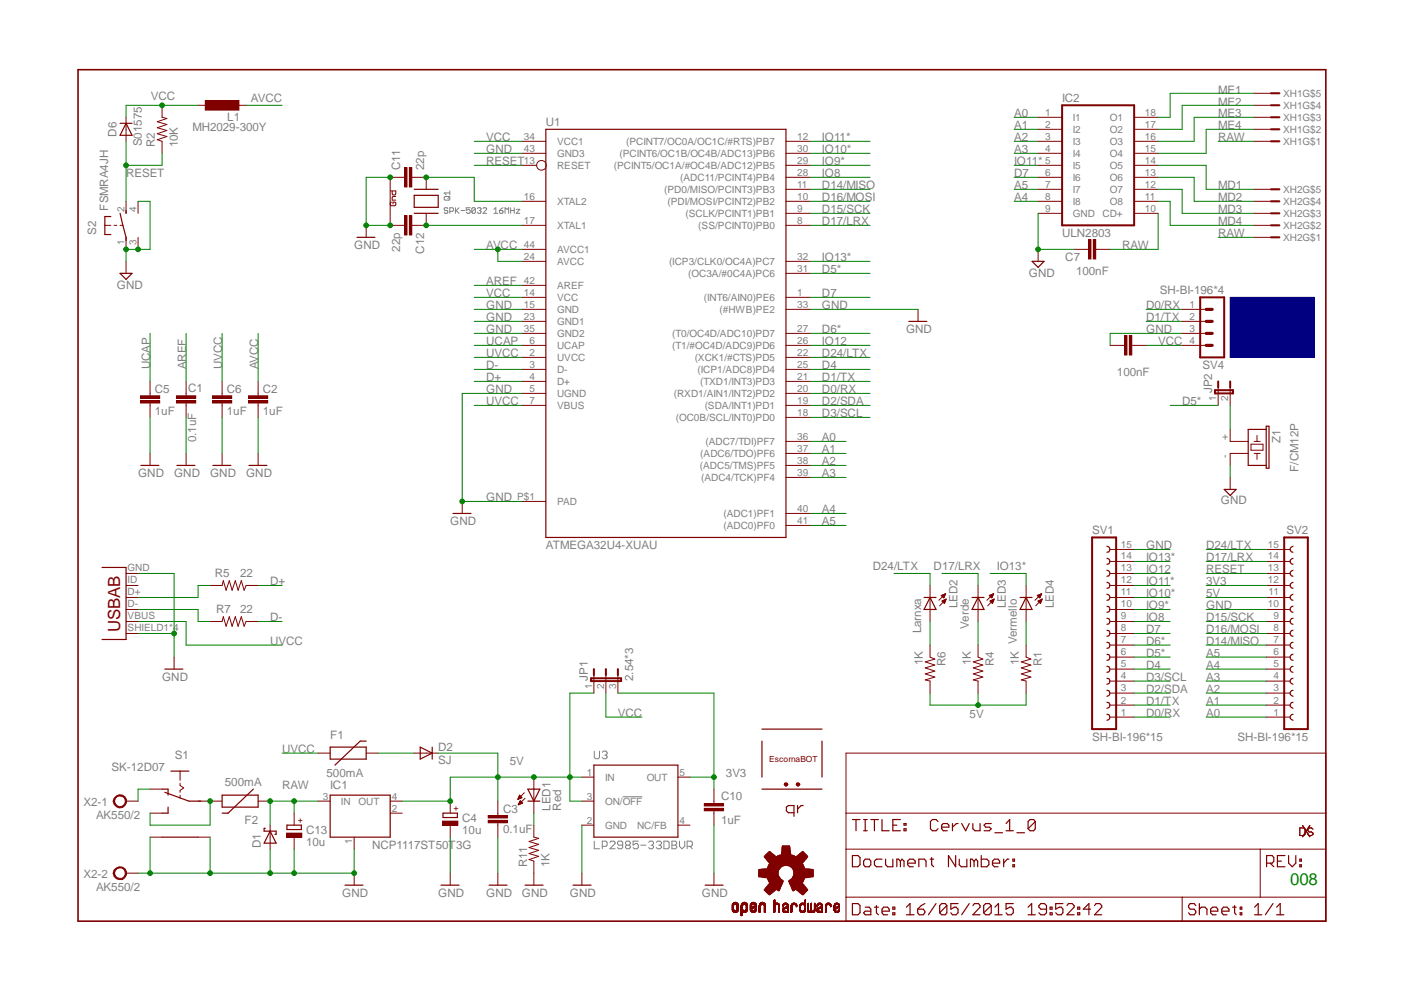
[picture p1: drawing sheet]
<svg xmlns="http://www.w3.org/2000/svg" width="297mm" height="210mm" viewBox="0 0 297 210" stroke-linecap="round" stroke-linejoin="round" font-family="sans-serif">
<defs><g id="words">
<text font-size="3.6" fill="#800000" x="25.4" y="133.8" transform="rotate(-90 25.4 133.8)">USBAB</text>
<text font-size="3.6" fill="#008000" x="273" y="187.3">008</text>
<g font-size="2.5" fill="#808080">
<text x="31.9" y="21.1">VCC</text>
<text x="53.1" y="21.6">AVCC</text>
<text x="224.7" y="21.6">IC2</text>
<text x="257.7" y="22.4">ME2</text>
<text x="257.7" y="19.8">ME1</text>
<text x="24.6" y="28.9" transform="rotate(-90 24.6 28.9)">D6</text>
<text x="40.7" y="27.6">MH2029-300Y</text>
<text x="48.1" y="25.6">L1</text>
<text x="102.9" y="29.9">VCC</text>
<text x="115.5" y="26.6">U1</text>
<text x="173.9" y="29.9">IO11*</text>
<text x="214.5" y="29.9">A2</text>
<text x="214.5" y="27.4">A1</text>
<text x="214.5" y="24.8">A0</text>
<text x="257.7" y="27.4">ME4</text>
<text x="257.7" y="24.8">ME3</text>
<text x="257.7" y="29.9">RAW</text>
<text x="30" y="30.9" transform="rotate(-90 30 30.9)">S01575</text>
<text x="32.8" y="31.2" transform="rotate(-90 32.8 31.2)">R2</text>
<text x="37.6" y="31.2" transform="rotate(-90 37.6 31.2)">10K</text>
<text x="84.7" y="36" transform="rotate(-90 84.7 36)">C11</text>
<text x="89.7" y="36" transform="rotate(-90 89.7 36)">22p</text>
<text x="102.9" y="32.4">GND</text>
<text x="102.9" y="35">RESET</text>
<text x="173.9" y="35">IO9*</text>
<text x="173.9" y="32.4">IO10*</text>
<text x="214.5" y="32.4">A3</text>
<text x="214.5" y="35">IO11*</text>
<text x="26.7" y="37.5">RESET</text>
<text x="173.9" y="40.1">D14/MISO</text>
<text x="173.9" y="37.5">IO8</text>
<text x="214.5" y="40.1">A5</text>
<text x="214.5" y="37.5">D7</text>
<text x="257.7" y="40.1">MD1</text>
<text x="22.9" y="44.5" transform="rotate(-90 22.9 44.5)">FSMRA4JH</text>
<text x="173.9" y="45.1">D15/SCK</text>
<text x="173.9" y="42.6">D16/MOSI</text>
<text x="173.9" y="47.7">D17/LRX</text>
<text x="214.5" y="42.6">A4</text>
<text x="257.7" y="42.6">MD2</text>
<text x="257.7" y="45.1">MD3</text>
<text x="257.7" y="47.7">MD4</text>
<text x="20.3" y="49.6" transform="rotate(-90 20.3 49.6)">S2</text>
<text x="74.9" y="52.8">GND</text>
<text x="84.7" y="53.3" transform="rotate(-90 84.7 53.3)">22p</text>
<text x="89.7" y="53.7" transform="rotate(-90 89.7 53.7)">C12</text>
<text x="102.9" y="52.8">AVCC</text>
<text x="224.7" y="50.2">ULN2803</text>
<text x="237.4" y="52.8">RAW</text>
<text x="257.7" y="50.2">RAW</text>
<text x="173.9" y="57.8">D5*</text>
<text x="173.9" y="55.3">IO13*</text>
<text x="217.7" y="58.5">GND</text>
<text x="225.4" y="55.2">C7</text>
<text x="227.7" y="58.3">100nF</text>
<text x="24.7" y="61.1">GND</text>
<text x="102.9" y="65.5">GND</text>
<text x="102.9" y="60.4">AREF</text>
<text x="102.9" y="62.9">VCC</text>
<text x="173.9" y="65.5">GND</text>
<text x="173.9" y="62.9">D7</text>
<text x="242.5" y="65.5">D0/RX</text>
<text x="245.4" y="62.2">SH-BI-196*4</text>
<text x="102.9" y="68">GND</text>
<text x="102.9" y="70.5">GND</text>
<text x="173.9" y="70.5">D6*</text>
<text x="191.7" y="70.5">GND</text>
<text x="242.5" y="70.5">GND</text>
<text x="242.5" y="68">D1/TX</text>
<text x="102.9" y="75.6">UVCC</text>
<text x="102.9" y="73.1">UCAP</text>
<text x="173.9" y="75.6">D24/LTX</text>
<text x="173.9" y="73.1">IO12</text>
<text x="245" y="73.1">VCC</text>
<text x="31.7" y="78.2" transform="rotate(-90 31.7 78.2)">UCAP</text>
<text x="32.8" y="83.1">C5</text>
<text x="39.4" y="78.2" transform="rotate(-90 39.4 78.2)">AREF</text>
<text x="39.8" y="82.9">C1</text>
<text x="47" y="78.2" transform="rotate(-90 47 78.2)">UVCC</text>
<text x="48" y="83.1">C6</text>
<text x="54.6" y="78.2" transform="rotate(-90 54.6 78.2)">AVCC</text>
<text x="55.6" y="83.1">C2</text>
<text x="102.9" y="83.2">GND</text>
<text x="102.9" y="78.2">D-</text>
<text x="102.9" y="80.7">D+</text>
<text x="173.9" y="78.2">D4</text>
<text x="173.9" y="80.7">D1/TX</text>
<text x="173.9" y="83.2">D0/RX</text>
<text x="236.3" y="79.6">100nF</text>
<text x="254.4" y="78.2">SV4</text>
<text x="256.5" y="83.2" transform="rotate(-90 256.5 83.2)">JP2</text>
<text x="32.8" y="87.9">1uF</text>
<text x="48" y="87.9">1uF</text>
<text x="55.6" y="87.9">1uF</text>
<text x="102.9" y="85.8">UVCC</text>
<text x="173.9" y="85.8">D2/SDA</text>
<text x="173.9" y="88.3">D3/SCL</text>
<text x="250.1" y="85.8">D5*</text>
<text x="41.5" y="93.6" transform="rotate(-90 41.5 93.6)">0.1uF</text>
<text x="173.9" y="95.9">A1</text>
<text x="173.9" y="93.4">A0</text>
<text x="270.9" y="93.7" transform="rotate(-90 270.9 93.7)">Z1</text>
<text x="29.2" y="101">GND</text>
<text x="36.8" y="101">GND</text>
<text x="44.4" y="101">GND</text>
<text x="52.1" y="101">GND</text>
<text x="173.9" y="98.5">A2</text>
<text x="173.9" y="101">A3</text>
<text x="274.7" y="99.8" transform="rotate(-90 274.7 99.8)">F/CM12P</text>
<text x="102.9" y="106.1">GND</text>
<text x="258.3" y="106.7">GND</text>
<text x="95.2" y="111.2">GND</text>
<text x="173.9" y="111.2">A5</text>
<text x="173.9" y="108.6">A4</text>
<text x="231.1" y="113">SV1</text>
<text x="272.2" y="113">SV2</text>
<text x="115.5" y="116.3">ATMEGA32U4-XUAU</text>
<text x="242.5" y="116.3">GND</text>
<text x="242.5" y="118.8">IO13*</text>
<text x="255.2" y="116.3">D24/LTX</text>
<text x="255.2" y="118.8">D17/LRX</text>
<text x="45.5" y="122.1">R5</text>
<text x="50.8" y="122.1">22</text>
<text x="57.1" y="123.9">D+</text>
<text x="184.7" y="120.6">D24/LTX</text>
<text x="197.5" y="120.6">D17/LRX</text>
<text x="210.9" y="120.6">IO13*</text>
<text x="242.5" y="121.3">IO12</text>
<text x="242.5" y="123.9">IO11*</text>
<text x="255.2" y="121.3">RESET</text>
<text x="255.2" y="123.9">3V3</text>
<text x="45.7" y="129.7">R7</text>
<text x="50.8" y="129.7">22</text>
<text x="57.1" y="131.5">D-</text>
<text x="202.6" y="128.7" transform="rotate(-90 202.6 128.7)">LED2</text>
<text x="212.8" y="128.7" transform="rotate(-90 212.8 128.7)">LED3</text>
<text x="222.9" y="128.7" transform="rotate(-90 222.9 128.7)">LED4</text>
<text x="242.5" y="129">IO9*</text>
<text x="242.5" y="126.4">IO10*</text>
<text x="242.5" y="131.5">IO8</text>
<text x="255.2" y="129">GND</text>
<text x="255.2" y="126.4">5V</text>
<text x="255.2" y="131.5">D15/SCK</text>
<text x="57.1" y="136.6">UVCC</text>
<text x="194.9" y="134" transform="rotate(-90 194.9 134)">Larnxa</text>
<text x="205" y="133" transform="rotate(-90 205 133)">Verde</text>
<text x="242.5" y="136.6">D6*</text>
<text x="242.5" y="134">D7</text>
<text x="255.2" y="136.6">D14/MISO</text>
<text x="255.2" y="134">D16/MOSI</text>
<text x="195.2" y="140.8" transform="rotate(-90 195.2 140.8)">1K</text>
<text x="200.1" y="141" transform="rotate(-90 200.1 141)">R6</text>
<text x="205.4" y="140.8" transform="rotate(-90 205.4 140.8)">1K</text>
<text x="210.2" y="141" transform="rotate(-90 210.2 141)">R4</text>
<text x="215.6" y="140.8" transform="rotate(-90 215.6 140.8)">1K Vermello</text>
<text x="220.4" y="141" transform="rotate(-90 220.4 141)">R1</text>
<text x="242.5" y="141.6">D4</text>
<text x="242.5" y="139.1">D5*</text>
<text x="255.2" y="139.1">A5</text>
<text x="255.2" y="141.6">A4</text>
<text x="34.3" y="144.1">GND</text>
<text x="124.4" y="144.1" transform="rotate(-90 124.4 144.1)">JP1</text>
<text x="133.9" y="144.1" transform="rotate(-90 133.9 144.1)">2.54*3</text>
<text x="242.5" y="146.7">D2/SDA</text>
<text x="242.5" y="144.1">D3/SCL</text>
<text x="242.5" y="149.2">D1/TX</text>
<text x="255.2" y="146.7">A2</text>
<text x="255.2" y="149.2">A1</text>
<text x="255.2" y="144.1">A3</text>
<text x="130.7" y="151.7">VCC</text>
<text x="205.1" y="152">5V</text>
<text x="242.5" y="151.7">D0/RX</text>
<text x="255.2" y="151.7">A0</text>
<text x="37" y="160.6">S1</text>
<text x="59.7" y="159.4">UVCC</text>
<text x="69.8" y="156.3">F1</text>
<text x="92.7" y="161.7">SJ</text>
<text x="92.7" y="158.9">D2</text>
<text x="107.9" y="161.9">5V</text>
<text x="231.1" y="156.8">SH-BI-196*15</text>
<text x="261.8" y="156.8">SH-BI-196*15</text>
<text x="23.6" y="163.2">SK-12D07</text>
<text x="47.6" y="166.2">500mA</text>
<text x="59.7" y="167">RAW</text>
<text x="69.1" y="164.4">500mA</text>
<text x="69.8" y="167">IC1</text>
<text x="153.6" y="164.4">3V3</text>
<text x="17.7" y="170.4">X2-1</text>
<text x="20.3" y="173.2">AK550/2</text>
<text x="97.8" y="173.8">C4</text>
<text x="106.4" y="172">C3</text>
<text x="116.5" y="171.5" transform="rotate(-90 116.5 171.5)">LED1</text>
<text x="118.7" y="171.5" transform="rotate(-90 118.7 171.5)">Red</text>
<text x="152.6" y="169.2">C10</text>
<text x="51.7" y="174.3">F2</text>
<text x="55.2" y="179.4" transform="rotate(-90 55.2 179.4)">D1</text>
<text x="64.8" y="178.9">10u</text>
<text x="64.8" y="176.4">C13</text>
<text x="78.7" y="179.7">NCP1117ST50T3G</text>
<text x="97.8" y="176.4">10u</text>
<text x="106.4" y="176.3">0.1uF</text>
<text x="152.6" y="174.3">1uF</text>
<text x="17.7" y="185.7">X2-2</text>
<text x="111.5" y="183.5" transform="rotate(-90 111.5 183.5)">R11</text>
<text x="116.2" y="183.5" transform="rotate(-90 116.2 183.5)">1K</text>
<text x="20.3" y="188.5">AK550/2</text>
<text x="72.4" y="189.8">GND</text>
<text x="92.7" y="189.8">GND</text>
<text x="102.9" y="189.8">GND</text>
<text x="110.4" y="189.8">GND</text>
<text x="120.6" y="189.8">GND</text>
<text x="148.5" y="189.8">GND</text>
</g>
<g font-size="2.1" fill="#808080">
<text x="271.4" y="23">XH1G$4</text>
<text x="271.4" y="20.6">XH1G$5</text>
<text x="110.8" y="29.6">34</text>
<text x="168.7" y="29.6">12</text>
<text x="221.1" y="24.5">1</text>
<text x="221.1" y="27">2</text>
<text x="221.1" y="29.6">3</text>
<text x="227" y="25.6">I1</text>
<text x="227" y="28.1">I2</text>
<text x="234.8" y="25.6">O1</text>
<text x="234.8" y="28.1">O2</text>
<text x="242.2" y="24.5">18</text>
<text x="242.2" y="27">17</text>
<text x="242.2" y="29.6">16</text>
<text x="271.4" y="28.1">XH1G$2</text>
<text x="271.4" y="25.6">XH1G$3</text>
<text x="110.8" y="32.1">43</text>
<text x="110.8" y="34.6">13</text>
<text x="117.9" y="33.2">GND3</text>
<text x="117.9" y="35.7">RESET</text>
<text x="117.9" y="30.7">VCC1</text>
<text x="129.9" y="35.7">(PCINT5/OC1A/#OC4B/ADC12)PB5</text>
<text x="131.1" y="33.2">(PCINT6/OC1B/OC4B/ADC13)PB6</text>
<text x="132.5" y="30.7">(PCINT7/OC0A/OC1C/#RTS)PB7</text>
<text x="168.7" y="34.6">29</text>
<text x="168.7" y="32.1">30</text>
<text x="221.1" y="32.1">4</text>
<text x="221.1" y="34.6">5</text>
<text x="227" y="30.7">I3</text>
<text x="227" y="33.2">I4</text>
<text x="227" y="35.7">I5</text>
<text x="234.8" y="30.7">O3</text>
<text x="234.8" y="33.2">O4</text>
<text x="234.8" y="35.7">O5</text>
<text x="242.2" y="32.1">15</text>
<text x="242.2" y="34.6">14</text>
<text x="271.4" y="30.7">XH1G$1</text>
<text x="140.5" y="40.8">(PD0/MISO/PCINT3)PB3</text>
<text x="143.9" y="38.3">(ADC11/PCINT4)PB4</text>
<text x="168.7" y="37.2">28</text>
<text x="168.7" y="39.7">11</text>
<text x="221.1" y="37.2">6</text>
<text x="221.1" y="39.7">7</text>
<text x="227" y="38.3">I6</text>
<text x="227" y="40.8">I7</text>
<text x="234.8" y="38.3">O6</text>
<text x="234.8" y="40.8">O7</text>
<text x="242.2" y="37.2">13</text>
<text x="242.2" y="39.7">12</text>
<text x="271.4" y="40.8">XH2G$5</text>
<text x="26.3" y="44.8" transform="rotate(-90 26.3 44.8)">2</text>
<text x="28.9" y="44.8" transform="rotate(-90 28.9 44.8)">4</text>
<text x="110.8" y="47.3">17</text>
<text x="110.8" y="42.3">16</text>
<text x="117.9" y="43.4">XTAL2</text>
<text x="141.2" y="43.4">(PDI/MOSI/PCINT2)PB2</text>
<text x="145" y="45.9">(SCLK/PCINT1)PB1</text>
<text x="168.7" y="42.3">10</text>
<text x="168.7" y="44.8">9</text>
<text x="168.7" y="47.3">8</text>
<text x="221.1" y="42.3">8</text>
<text x="221.1" y="44.8">9</text>
<text x="227" y="43.4">I8</text>
<text x="227" y="45.9">GND</text>
<text x="233.3" y="45.9">CD+</text>
<text x="234.8" y="43.4">O8</text>
<text x="242.2" y="42.3">11</text>
<text x="242.2" y="44.8">10</text>
<text x="271.4" y="45.9">XH2G$3</text>
<text x="271.4" y="43.4">XH2G$4</text>
<text x="26.3" y="51.7" transform="rotate(-90 26.3 51.7)">1</text>
<text x="28.9" y="51.7" transform="rotate(-90 28.9 51.7)">3</text>
<text x="110.8" y="52.4">44</text>
<text x="117.9" y="53.5">AVCC1</text>
<text x="117.9" y="48.4">XTAL1</text>
<text x="147.7" y="48.4">(SS/PCINT0)PB0</text>
<text x="271.4" y="51">XH2G$1</text>
<text x="271.4" y="48.4">XH2G$2</text>
<text x="110.8" y="55">24</text>
<text x="117.9" y="56.1">AVCC</text>
<text x="141.6" y="56.1">(ICP3/CLK0/OC4A)PC7</text>
<text x="145.6" y="58.6">(OC3A/#0C4A)PC6</text>
<text x="168.7" y="55">32</text>
<text x="168.7" y="57.5">31</text>
<text x="110.8" y="60">42</text>
<text x="110.8" y="65.1">15</text>
<text x="110.8" y="62.6">14</text>
<text x="117.9" y="61.1">AREF</text>
<text x="117.9" y="63.7">VCC</text>
<text x="148.9" y="63.7">(INT6/AIN0)PE6</text>
<text x="168.7" y="65.1">33</text>
<text x="168.7" y="62.6">1</text>
<text x="251.6" y="65.1">1</text>
<text x="110.8" y="67.7">23</text>
<text x="110.8" y="70.2">35</text>
<text x="117.9" y="66.2">GND</text>
<text x="117.9" y="68.8">GND1</text>
<text x="117.9" y="71.3">GND2</text>
<text x="142.2" y="71.3">(T0/OC4D/ADC10)PD7</text>
<text x="152.2" y="66.2">(#HWB)PE2</text>
<text x="168.7" y="70.2">27</text>
<text x="251.6" y="67.7">2</text>
<text x="251.6" y="70.2">3</text>
<text x="112" y="77.8">3</text>
<text x="112" y="72.7">6</text>
<text x="112" y="75.3">2</text>
<text x="117.9" y="73.8">UCAP</text>
<text x="117.9" y="76.4">UVCC</text>
<text x="142.2" y="73.8">(T1/#OC4D/ADC9)PD6</text>
<text x="147" y="76.4">(XCK1/#CTS)PD5</text>
<text x="168.7" y="77.8">25</text>
<text x="168.7" y="72.7">26</text>
<text x="168.7" y="75.3">22</text>
<text x="251.6" y="72.7">4</text>
<text x="112" y="80.4">4</text>
<text x="112" y="82.9">5</text>
<text x="117.9" y="81.5">D+</text>
<text x="117.9" y="78.9">D-</text>
<text x="147.6" y="78.9">(ICP1/ADC8)PD4</text>
<text x="148.2" y="81.5">(TXD1/INT3)PD3</text>
<text x="168.7" y="82.9">20</text>
<text x="168.7" y="80.4">21</text>
<text x="112" y="85.4">7</text>
<text x="117.9" y="84">UGND</text>
<text x="117.9" y="86.5">VBUS</text>
<text x="142.6" y="84">(RXD1/AIN1/INT2)PD2</text>
<text x="143" y="89.1">(OC0B/SCL/INT0)PD0</text>
<text x="149.1" y="86.5">(SDA/INT1)PD1</text>
<text x="168.7" y="88">18</text>
<text x="168.7" y="85.4">19</text>
<text x="257.3" y="84.8" transform="rotate(-90 257.3 84.8)">1</text>
<text x="259.8" y="84.8" transform="rotate(-90 259.8 84.8)">2</text>
<text x="149.3" y="94.2">(ADC7/TDI)PF7</text>
<text x="168.7" y="95.6">37</text>
<text x="168.7" y="93.1">36</text>
<text x="259.8" y="93.1" transform="rotate(-90 259.8 93.1)">+</text>
<text x="148.1" y="99.2">(ADC5/TMS)PF5</text>
<text x="148.2" y="96.7">(ADC6/TDO)PF6</text>
<text x="148.3" y="101.8">(ADC4/TCK)PF4</text>
<text x="168.7" y="100.7">39</text>
<text x="168.7" y="98.1">38</text>
<text x="259.8" y="97" transform="rotate(-90 259.8 97)">-</text>
<text x="109.4" y="105.8">P$1</text>
<text x="117.9" y="106.9">PAD</text>
<text x="153.1" y="111.9">(ADC0)PF0</text>
<text x="153.1" y="109.4">(ADC1)PF1</text>
<text x="168.7" y="110.8">41</text>
<text x="168.7" y="108.3">40</text>
<text x="237.2" y="118.4">14</text>
<text x="237.2" y="115.9">15</text>
<text x="268.2" y="118.4">14</text>
<text x="268.2" y="115.9">15</text>
<text x="27" y="126">D+</text>
<text x="27" y="120.9">GND</text>
<text x="27" y="123.5">ID</text>
<text x="237.2" y="126">11</text>
<text x="237.2" y="123.5">12</text>
<text x="237.2" y="120.9">13</text>
<text x="268.2" y="123.5">12</text>
<text x="268.2" y="120.9">13</text>
<text x="268.4" y="126">11</text>
<text x="27" y="128.5">D-</text>
<text x="27" y="131.1">VBUS</text>
<text x="237.2" y="131.1">9</text>
<text x="237.2" y="128.5">10</text>
<text x="268.2" y="128.5">10</text>
<text x="269.4" y="131.1">9</text>
<text x="27" y="133.6">SHIELD1*4</text>
<text x="237.2" y="136.2">7</text>
<text x="237.2" y="133.6">8</text>
<text x="269.4" y="136.2">7</text>
<text x="269.4" y="133.6">8</text>
<text x="237.2" y="143.8">4</text>
<text x="237.2" y="141.2">5</text>
<text x="237.2" y="138.7">6</text>
<text x="269.4" y="143.8">4</text>
<text x="269.4" y="141.2">5</text>
<text x="269.4" y="138.7">6</text>
<text x="125.3" y="145.7" transform="rotate(-90 125.3 145.7)">1</text>
<text x="127.8" y="145.7" transform="rotate(-90 127.8 145.7)">2</text>
<text x="130.4" y="145.7" transform="rotate(-90 130.4 145.7)">3</text>
<text x="237.2" y="148.9">2</text>
<text x="237.2" y="146.3">3</text>
<text x="269.4" y="148.9">2</text>
<text x="269.4" y="146.3">3</text>
<text x="237.2" y="151.4">1</text>
<text x="269.4" y="151.4">1</text>
<text x="124.1" y="164.1">1</text>
<text x="128" y="165.2">IN</text>
<text x="136.8" y="165.2">OUT</text>
<text x="143.8" y="164.1">5</text>
<text x="68.3" y="169.2">3</text>
<text x="72.1" y="170.3">IN</text>
<text x="75.9" y="170.3">OUT</text>
<text x="82.9" y="169.2">4</text>
<text x="82.9" y="171.7">2</text>
<text x="124.1" y="169.2">3</text>
<text x="128" y="170.3">ON/OFF</text>
<text x="74.5" y="178.7" transform="rotate(-90 74.5 178.7)">1</text>
<text x="124.1" y="174.3">2</text>
<text x="128" y="175.4">GND</text>
<text x="134.8" y="175.4">NC/FB</text>
<text x="143.8" y="174.3">4</text>
</g>
<g font-size="1.8" fill="#800000">
<text x="162.7" y="161.1">EscornaBOT</text>
<text x="97" y="171.6" transform="rotate(-90 97 171.6)">+</text>
<text x="64.1" y="174.2" transform="rotate(-90 64.1 174.2)">+</text>
</g>
</g></defs>
<g fill="none" stroke="#808080" stroke-width=".21">
<path d="M94 41.8l.1-.2h.9l.2 .2v.4l-.2 .1h-.9l-.1-.1zM94.7 44.1l-.1-.1h-.5l-.1 .1 .1 .4h.5l.1 .2-.1 .4h-.5l-.1-.2M95.2 44.7h.6l.1-.2v-.4l-.1-.1h-.6v1.1M95.2 40.4v.8M95.2 41.6l-.5 .4M95.2 40.8h-1.2l.4 .4M96.4 44v1.1M96.5 44.5l.6 .6M97.1 44l-.7 .7M97.5 44.5h.8M99.5 44h-.9v.5l.5-.2 .4 .2v.4l-.3 .2h-.3l-.3-.2M100.6 44.1l-.2-.1h-.4l-.2 .1v.8"/>
<path d="M100.6 44.1v.8l-.2 .2h-.4l-.2-.2M100.6 44.1l-.8 .8M101 44.1l.2-.1h.4l.2 .1-.2 .4M101.4 44.5h.2M101.6 44.5l.2 .2-.2 .4h-.4l-.2-.2M102.2 44.1l.2-.1h.4l.2 .1-.8 1h.8M104.5 45.1h.8M104.5 44.3l.4-.3v1.1M105.7 44.5h.6l.1 .2-.1 .4h-.5zM106.4 44l-.7 .5M106.8 45.1v-1.1l.5 .3 .3-.3v1.1M108 44.5h.8"/>
<path d="M108 44v1.1M108.8 44v1.1M109.2 44.3h.8l-.8 .8h.8M125.7 158.9v1.4l.3 .2h.6l.2-.2v-1.4M127.4 159.2l.3-.3h.5l.2 .3v.3l-.2 .3M127.9 159.8h.3M128.2 159.8l.2 .2v.3l-.2 .2h-.5l-.3-.2M125.7 178v1.6h1.1M127.4 179.1h.8l.2-.3v-.6l-.2-.2h-.8v1.6M129 178.2l.3-.2h.6l.2 .2v.3l-1.1 1.1h1.1M131.7 178.8h-.8l-.3-.3v-.3l.3-.2h.6l.2 .2v1.1l-.2 .3h-.6l-.3-.3M131.7 168.6h4.2"/>
<path d="M132.6 178.8l-.3 .3v.2l.3 .3h.5l.2-.3v-.2l-.2-.3M132.6 178.8l-.3-.3v-.3l.3-.2h.5l.2 .2-.2 .6M132.6 178.8h.5M135 178h-1.1v.8l.6-.3h.3l.2 .3v.5l-.2 .3h-.6l-.3-.3M135.6 178.8h1.1M137.2 178.2l.3-.2h.5l.3 .2-.3 .6M137.8 178.8h.2M138 178.8l.3 .3v.2l-.3 .3h-.5l-.3-.3M138.9 178.2l.2-.2h.5l.4 .2v.3l-.4 .3M139.4 178.8h.2M139.6 178.8l.4 .3v.2l-.4 .3h-.5l-.2-.3M140.5 178h.8l.3 .2v1.1l-.3 .3h-.8z"/>
<path d="M142.2 178h.7l.3 .2-.3 .6 .3 .3v.2l-.3 .3h-.7zM142.2 178.8h.7M143.8 178v1.1l.5 .5 .6-.5v-1.1M145.4 179.1h.8l.3-.3v-.6l-.3-.2h-.8v1.6M146 179.1l.5 .5"/>
</g>
<path d="M16.5 14.7h264v180.2h-264z" fill="none" stroke="#800000" stroke-width=".34"/>
<path d="M179 159.4h101.5v35.5h-101.5zM151 169.5v.5M151 171.5v.6M179 179.7h101.5M179 172.1h101.5M266.6 179.7v10.1M179 189.8h101.5M250.1 189.8v5.1" fill="none" stroke="#800000" stroke-width=".21"/>
<g fill="none" stroke="#800000" stroke-width=".25">
<path d="M180.3 173.4h1.6M181.1 173.4v2.4M182.7 173.4h.8M182.7 175.8h.8M183 173.4v2.4M184.2 173.4h1.6M185 173.4v2.4M186.6 173.4v2.4h1.5M188.9 174.6h.8M190.5 173.4h-1.6v2.4h1.6M191.3 175.4h.4v.4h-.4zM191.3 174.3h.4v.3h-.4z"/>
<path d="M198.5 173.8l-.5-.4h-.7l-.5 .4v1.6l.5 .4h.7l.5-.4M199.2 175h1.5v-.4l-.3-.3h-.8l-.4 .3v.8l.4 .4h.8M201.5 174.3v1.5M202.7 174.3h-.3l-.9 .7M203.5 174.3l.8 1.5 .8-1.5M205.8 174.3v1.1l.4 .4h1.1v-1.5M209.7 174.3h-1.2l-.3 .3 .3 .4h.8l.4 .4-.4 .4h-1.1M210.5 176.2h1.6M212.9 175.8h1.5M212.9 174.3l.7-.9v2.4M215.1 176.2h1.6M219 173.8l-.3-.4h-.8l-.4 .4v1.6"/>
<path d="M219 173.8v1.6l-.3 .4h-.8l-.4-.4M219 173.8l-1.5 1.6M180.3 181h1.2l.4 .5v1.5l-.4 .4h-1.2zM180.3 191.2h1.2l.4 .4v1.5l-.4 .5h-1.2zM183 192h.9l.3 .4v1.2h-1.2l-.3-.5 .3-.3h1.2M183 181.8h.9l.3 .4v.8l-.3 .4h-.9l-.3-.4v-.8zM185 192h.8M185.4 191.6v1.5l.4 .5M186.6 192.8h1.5v-.4l-.3-.4h-.9l-.3 .4v.7l.3 .5h.9M186.6 181.8h-1.2l-.4 .4v.8l.4 .4h1.2M187.4 181.8v1.2l.4 .4h1.1v-1.6M188.9 193.1h.4v.5h-.4z"/>
<path d="M188.9 192h.4v.4h-.4zM190.5 182.2l-.4-.4h-.4v1.6M190.5 182.2l.3-.4 .5 .4v1.2M190.5 182.2v1.2M191.8 193.6h1.6M191.8 192l.7-.8v2.4M192 182.6h1.6v-.4l-.4-.4h-.8l-.4 .4v.8l.4 .4h.8M194.1 192.4h1.2l.4 .4v.3l-.4 .5h-.8l-.4-.5zM194.4 183.4v-1.6h1.2l.3 .4v1.2M195.7 191.2l-.8 .4-.8 .8M196.8 181.8h.7M197.1 181.5v1.5l.4 .4"/>
<path d="M198 191.2l-1.6 2.4M200.3 191.6v1.5l-.3 .5h-.8l-.4-.5M200.3 191.6l-.3-.4h-.8l-.4 .4v1.5M200.3 191.6l-1.5 1.5M202.2 181v2.4l-1.5-2.4v2.4M202.7 191.2h-1.5v1.2l.7-.4h.4l.4 .4v.7l-.4 .5h-.8l-.3-.5M202.9 181.8v1.2l.5 .4h1.2v-1.6M205.1 191.2l-1.6 2.4M205.8 191.6l.4-.4h.8l.3 .4v.4l-1.5 1.6h1.5M206.1 182.2l-.4-.4h-.4v1.6M206.1 182.2v1.2M206.1 182.2l.4-.4 .3 .4v1.2"/>
<path d="M207.6 181v2.4h1.2l.4-.4v-.8l-.4-.4h-1.2M209.7 191.6v1.5l-.4 .5h-.8l-.4-.5M209.7 191.6l-.4-.4h-.8l-.4 .4v1.5M209.7 191.6l-1.6 1.5M210 182.6h1.5v-.4l-.3-.4h-.8l-.4 .4v.8l.4 .4h.8M210.5 193.6h1.5M210.5 192l.7-.8v2.4M212.3 181.8v1.6M213.4 181.8h-.3l-.8 .8M214.3 183h.3v.4h-.3zM214.3 181.8h.3v.4h-.3zM214.4 191.2h-1.5v1.2l.7-.4h.4l.4 .4v.7l-.4 .5h-.8l-.3-.5"/>
<path d="M217.5 193.6h1.5M217.5 192l.8-.8v2.4M221.4 192.4h-1.2l-.4-.4v-.4l.4-.4h.8l.4 .4v1.5l-.4 .5h-.8l-.4-.5M222.2 193.1h.4v.5h-.4zM222.2 192h.4v.4h-.4zM224.9 191.2h-1.5v1.2l.7-.4h.4l.4 .4v.7l-.4 .5h-.7l-.4-.5M225.7 191.6l.4-.4h.7l.4 .4v.4l-1.5 1.6h1.5M228 193.1h.4v.5h-.4zM228 192h.4v.4h-.4zM230.7 192.4h-1.5l1.2-1.2v2.4M231.6 191.6l.3-.4h.8l.4 .4v.4l-1.5 1.6h1.5M253 191.6l-.4-.4h-.8l-.3 .4v.4l.3 .4h.8l.4 .4v.3l-.4 .5h-.8l-.3-.5"/>
<path d="M253.7 192.4l.5-.4h.7l.5 .4v1.2M253.7 191.2v2.4M256.1 192.8h1.5v-.4l-.3-.4h-.8l-.4 .4v.7l.4 .5h.8M258.5 192.8h1.5v-.4l-.4-.4h-.8l-.3 .4v.7l.3 .5h.8M260.8 192h.7M261.2 191.6v1.5l.3 .5M262.4 193.1h.3v.5h-.3zM262.4 192h.3v.4h-.3zM265.4 193.6h1.6M265.4 192l.8-.8v2.4M268 182.6h1.2l.3-.4v-.7l-.3-.5h-1.2v2.4M268.7 182.6l.8 .8"/>
<path d="M269.3 191.2l-1.6 2.4M270.1 193.6h1.5M270.1 192l.7-.8v2.4M270.3 182.2h.8M271.9 181h-1.6v2.4h1.6M272.6 181v1.6l.8 .8 .8-.8v-1.6M275 183h.3v.4h-.3zM275 181.8h.3v.4h-.3z"/>
</g>
<path d="M149 171h4.1v.5h-4.1z" fill-rule="evenodd" fill="#800000"/>
<path d="M149 171h4.1v.5h-4.1z" fill="none" stroke="#800000" stroke-width=".21"/>
<path d="M149 170h4.1v.5h-4.1z" fill-rule="evenodd" fill="#800000"/>
<g fill="none" stroke="#800000" stroke-width=".21">
<path d="M34.3 22.3v2.5l1 .3-2 .7 2 .5-2 .7 2 .6-2 .7 2 .6-2 .7 1 .3v2.5M105.3 172.1v.5M105.3 174.1v.5M109.6 169.1h.1M109.6 169h.2M109.6 168.9h.5M109.6 168.8h.8M109.7 168.8h.7M109.7 170.3h.1M109.7 170.2h.3M109.7 170.1h.5M109.8 168.7h.5"/>
<path d="M109.8 168.6h.4M109.8 168.5h.4M109.8 170h.5M109.8 169.9h.7M109.9 168.4h.2M109.9 168.3h.1M109.9 169.9h.6M109.9 169.8h.5M109.9 169.7h.5M110 169.6h.3M110.1 169.4l.5 .5-1 .4zM110.1 169.5h.1"/>
<path d="M110.4 168.8l-.5-.6-.3 1M110.4 168.8l-.8 .4M110.9 167.7l-1.3 1.5M111.1 168.9l-1.5 1.4M112.9 174.6v2.5l1.1 .3-2.1 .7 2.1 .6-2.1 .6 2.1 .6-2.1 .7 2.1 .6-2.1 .7 1 .3v5.1M112.9 164.4v7.7M149 170h4.1v.5h-4.1zM151 167v2.5M151 172.1v2.5M151 184.8v2.5"/>
</g>
<path d="M111.7 167h2.5l-1.3 2.5zM111.7 169.5h2.5M111.1 187.3h3.8M149.2 187.3h3.8" fill="none" stroke="#800000" stroke-width=".25"/>
<path d="M103.3 172.6h4.1v.5h-4.1z" fill-rule="evenodd" fill="#800000"/>
<path d="M103.3 172.6h4.1v.5h-4.1z" fill="none" stroke="#800000" stroke-width=".21"/>
<path d="M103.3 173.6h4.1v.5h-4.1z" fill-rule="evenodd" fill="#800000"/>
<path d="M39.4 83.2v.5M39.4 85.3v.5M103.3 173.6h4.1v.5h-4.1zM105.3 169.5v2.6M105.3 174.6v2.5M105.3 184.8v2.5" fill="none" stroke="#800000" stroke-width=".21"/>
<path d="M103.5 187.3h3.8" fill="none" stroke="#800000" stroke-width=".25"/>
<path d="M37.3 83.7h4.1v.6h-4.1z" fill-rule="evenodd" fill="#800000"/>
<path d="M37.3 83.7h4.1v.6h-4.1z" fill="none" stroke="#800000" stroke-width=".21"/>
<path d="M37.3 84.8h4.1v.5h-4.1z" fill-rule="evenodd" fill="#800000"/>
<path d="M31.7 83.2v.5M31.7 85.3v.5M37.3 84.8h4.1v.5h-4.1zM39.4 80.7v2.5M39.4 85.8v2.5M39.4 95.9v2.6M196.8 136.5v2.5l1 .5-2.1 .6 2.1 .6-2.1 .6 2.1 .7-2.1 .6 2.1 .7-2.1 .6 1.1 .2v2.6M95.2 184.8v2.5" fill="none" stroke="#800000" stroke-width=".21"/>
<path d="M37.4 98.5h3.8M93.3 187.3h3.8" fill="none" stroke="#800000" stroke-width=".25"/>
<path d="M29.7 83.7h4.1v.6h-4.1z" fill-rule="evenodd" fill="#800000"/>
<path d="M29.7 83.7h4.1v.6h-4.1z" fill="none" stroke="#800000" stroke-width=".21"/>
<path d="M29.7 84.8h4.1v.5h-4.1z" fill-rule="evenodd" fill="#800000"/>
<path d="M29.7 84.8h4.1v.5h-4.1zM31.7 80.7v2.5M31.7 85.8v2.5M31.7 95.9v2.6M47 83.2v.5M47 85.3v.5" fill="none" stroke="#800000" stroke-width=".21"/>
<path d="M29.8 98.5h3.8" fill="none" stroke="#800000" stroke-width=".25"/>
<path d="M45 83.7h4v.6h-4z" fill-rule="evenodd" fill="#800000"/>
<path d="M45 83.7h4v.6h-4z" fill="none" stroke="#800000" stroke-width=".21"/>
<path d="M45 84.8h4v.5h-4z" fill-rule="evenodd" fill="#800000"/>
<g fill="none" stroke="#800000" stroke-width=".21">
<path d="M110.4 35h3.1M110.4 32.4h5.1M110.4 29.9h5.1M166.3 37.5h5.1M166.3 35h5.1M166.3 32.4h5.1M166.3 29.9h5.1M219.6 37.5h5.1M219.6 35h5.1M219.6 32.4h5.1M219.6 29.9h5.1M219.6 24.8h5.1"/>
<path d="M219.6 27.4h5.1M239.9 37.5h5.1M239.9 35h5.1M239.9 32.4h5.1M239.9 29.9h5.1M239.9 24.8h5.1M239.9 27.4h5.1M26.7 55.3v2.5M110.4 55.3h5.1M110.4 42.6h5.1M110.4 47.7h5.1M110.4 52.8h5.1"/>
<path d="M166.3 55.3h5.1M166.3 57.8h5.1M166.3 40.1h5.1M166.3 42.6h5.1M166.3 45.1h5.1M166.3 47.7h5.1M219.6 40.1h5.1M219.6 42.6h5.1M219.6 45.1h5.1M219.6 52.8v2.5M229.8 52.8h.5M231.8 52.8h.5"/>
<path d="M239.9 40.1h5.1M239.9 42.6h5.1M239.9 45.1h5.1M110.4 65.5h5.1M110.4 78.2h5.1M110.4 62.9h5.1M110.4 70.5h5.1M110.4 73.1h5.1M110.4 75.6h5.1M110.4 60.4h5.1M110.4 68h5.1M166.3 65.5h5.1"/>
<path d="M166.3 78.2h5.1M166.3 62.9h5.1M166.3 70.5h5.1M166.3 73.1h5.1M166.3 75.6h5.1M45 84.8h4v.5h-4zM47 80.7v2.5M47 85.8v2.5M47 95.9v2.6M110.4 83.2h5.1M110.4 85.8h5.1M110.4 80.7h5.1"/>
<path d="M166.3 98.5h5.1M166.3 95.9h5.1M166.3 93.4h5.1M166.3 88.3h5.1M166.3 83.2h5.1M166.3 85.8h5.1M166.3 80.7h5.1M260.3 90.9v2.5h3.8M264.1 95.9h-3.8v2.6M264.7 94h2.5v1.3h-2.5zM265.3 95.9h1.3M265.3 93.4h1.3"/>
<path d="M265.9 92.1v1.3M265.9 95.9v1.3M97.8 106.1v2.5M110.4 106.1h5.1M166.3 111.2h5.1M166.3 108.6h5.1M166.3 101h5.1M260.3 101v2.6M36.8 139v2.6M44.4 123.9h2.6l.2-1 .6 2 .7-2 .6 2 .7-2 .6 2 .7-2 .5 2 .5-1h2.5M44.4 131.5h2.6l.2-1 .6 2 .7-2 .6 2 .7-2 .6 2 .7-2 .5 2 .5-1h2.5M206.9 136.5v2.5l1 .5-2 .6 2 .6-2 .6 2 .7-2 .6 2 .7-2 .6 1 .2v2.6"/>
<path d="M206.9 123.9v7.6M209.3 126h.8M209.4 126.1h.7M209.5 127.2h.6M209.5 126.2h.5M209.5 125.9h.6M209.5 126.3h.5M209.6 127.3h.5M209.6 127.1h.6M209.6 126.3h.3M209.7 127.4h.4M209.7 126.4h.2"/>
<path d="M209.7 125.8h.4M209.8 127.5h.3M209.8 127h.4M209.9 127.6h.1M209.9 125.7h.2M210 126.9h.3M210.1 125.7h.1M210.1 126.8h.2M210.2 125.7l-1.4 1.3M210.2 125.7l-.4 .8-.5-.5M210.2 125.7l-.9 .3M210.3 126.8l-1.3 1.4"/>
<path d="M210.3 126.8l-.3 .9-.5-.5M210.3 126.8l-.8 .4M217.1 136.5v2.5l1 .5-2 .6 2 .6-2 .6 2 .7-2 .6 2 .7-2 .6 1 .2v2.6M217.1 123.9v7.6M219.5 126h.7M219.5 126.1h.6M219.6 127.2h.7M219.6 126.2h.5M219.6 125.9h.6M219.7 126.3h.4M219.8 127.3h.5M219.8 127.1h.6"/>
<path d="M219.8 126.3h.2M219.9 127.4h.3M219.9 126.4h.1M219.9 125.8h.4M220 127.5h.1M220 127h.4M220 127.6h.1M220 125.7h.3M220.1 126.9h.4M220.2 125.7h.1M220.3 126.8h.2M220.4 125.7l-1.5 1.3"/>
<path d="M220.4 125.7l-.4 .8-.5-.5M220.4 125.7l-.9 .3M220.5 126.8l-1.4 1.4M220.5 126.8l-.4 .9-.5-.5M220.5 126.8l-.9 .4M67.3 159.4h2.5M77.5 159.4h2.5M87.6 159.4h5.1M44.4 169.5h2.6M54.6 169.5h2.5M67.3 169.5h2.5M74.9 177.1v2.6"/>
<path d="M82.5 169.5h2.6M82.5 172.1h2.6M74.9 184.8v2.5"/>
<circle cx="114.5" cy="35" r="1.02"/>
</g>
<g fill="none" stroke="#800000" stroke-width=".25">
<path d="M115.5 27.4h50.8v86.3h-50.8zM25.4 57.8h2.5l-1.2 1.3zM218.4 55.3h2.5l-1.3 1.3zM45 98.5h3.9M267.9 90.9h-3.8v7.6h3.8M267.9 90.2h.6v8.9h-.6zM95.8 108.6h3.9M259 103.6h2.5l-1.2 1.2zM205.7 126.4h2.5M206.9 126.4l1.3 2.6h-2.5zM215.8 126.4h2.6M217.1 126.4l1.3 2.6h-2.6z"/>
<path d="M34.9 141.6h3.8M69.8 158.1h7.7v2.5h-7.7zM77.5 156.8h-1.3l-5.3 5.1M88.9 158.1l2.5 1.3-2.5 1.2zM91.4 158.1v2.5M47 168.2h7.6v2.6h-7.6zM53.6 167l-5.3 5.1h-1.3M69.8 168.2h12.7v8.9h-12.7zM73 187.3h3.8"/>
</g>
<path d="M224.7 22.3h15.2v25.4h-15.2z" fill="none" stroke="#800000" stroke-width=".42"/>
<path d="M231.3 50.7h.5v4.1h-.5z" fill-rule="evenodd" fill="#800000"/>
<path d="M231.3 50.7h.5v4.1h-.5z" fill="none" stroke="#800000" stroke-width=".21"/>
<path d="M230.3 50.7h.5v4.1h-.5z" fill-rule="evenodd" fill="#800000"/>
<g fill="none" stroke="#800000" stroke-width=".21">
<path d="M265.3 19.7h5.1M265.3 29.9h5.1M265.3 27.4h5.1M265.3 24.8h5.1M265.3 22.3h5.1M227.2 52.8h2.6M230.3 50.7h.5v4.1h-.5zM232.3 52.8h2.6M265.3 50.2h5.1M265.3 47.7h5.1M265.3 45.1h5.1M265.3 42.6h5.1"/>
<path d="M265.3 40.1h5.1M237.4 73.1h.5M239.4 73.1h.5M250.1 65.5h5.1M250.1 68h5.1M250.1 70.5h5.1M250.1 73.1h5.1"/>
</g>
<path d="M268.9 19.7h1.8M268.9 29.9h1.8M268.9 27.4h1.8M268.9 24.8h1.8M268.9 22.3h1.8M268.9 50.2h1.8M268.9 47.7h1.8M268.9 45.1h1.8M268.9 42.6h1.8M268.9 40.1h1.8M253.9 62.9h5.1v12.7h-5.1z" fill="none" stroke="#800000" stroke-width=".42"/>
<path d="M255.2 70.5h1.3M255.2 68h1.3M255.2 65.5h1.3M255.2 73.1h1.3" fill="none" stroke="#800000" stroke-width=".68"/>
<path d="M238.9 71h.5v4.1h-.5z" fill-rule="evenodd" fill="#800000"/>
<path d="M238.9 71h.5v4.1h-.5z" fill="none" stroke="#800000" stroke-width=".21"/>
<path d="M237.9 71h.5v4.1h-.5z" fill-rule="evenodd" fill="#800000"/>
<g fill="none" stroke="#800000" stroke-width=".21">
<path d="M26.7 24.8v5.1M234.9 73.1h2.5M237.9 71h.5v4.1h-.5zM239.9 73.1h2.6M234.9 118.8h5M234.9 116.3h5M196.8 123.9v7.6M199.1 126h.8M199.2 126.1h.7M199.3 127.2h.8M199.3 126.2h.5M199.4 126.3h.4"/>
<path d="M199.4 125.9h.5M199.5 127.3h.5M199.5 127.1h.6M199.5 126.3h.2M199.6 127.4h.3M199.6 126.4h.1M199.6 125.8h.4M199.6 127.5h.3M199.6 127h.5M199.7 127.6h.1M199.7 125.7h.3M199.8 126.9h.4"/>
<path d="M199.9 125.7h.2M200 126.8h.2M200.1 125.7l-1.5 1.3M200.1 125.7l-.5 .8-.5-.5M200.1 125.7l-1 .3M200.2 126.8l-1.4 1.4M200.2 126.8l-.4 .9-.5-.5M200.2 126.8l-.9 .4M234.9 126.4h5M234.9 139h5M234.9 136.5h5M234.9 134h5"/>
<path d="M234.9 131.5h5M234.9 129h5M234.9 123.9h5M234.9 121.3h5M234.9 151.7h5M234.9 149.2h5M234.9 146.7h5M234.9 144.1h5M234.9 141.6h5M123.1 164.4h2.5M123.1 169.5h2.5M123.1 174.6h2.5"/>
<path d="M143.4 164.4h2.6M143.4 174.6h2.6M123.1 184.8v2.5"/>
</g>
<g fill="none" stroke="#800000" stroke-width=".25">
<path d="M25.4 26.1h2.5M26.7 26.1l1.2 2.5h-2.5zM234.2 115.6l.4 .2 .2 .2-.2 .8-.4 .1M234.2 118.1l.4 .2 .2 .2-.2 .8-.4 .1M195.5 126.4h2.5M196.8 126.4l1.2 2.6h-2.5zM234.2 133.4h.4l.2 .4-.2 .7-.4 .1M234.2 135.9l.4 .1 .2 .3-.2 .8-.4 .1M234.2 138.4l.4 .1 .2 .4-.2 .7-.4 .1M234.2 128.3l.4 .1 .2 .3-.2 .8-.4 .1M234.2 130.8l.4 .1 .2 .3-.2 .8-.4 .1M234.2 120.7l.4 .1 .2 .3-.2 .7-.4 .1"/>
<path d="M234.2 123.2l.4 .2 .2 .2-.2 .8-.4 .1M234.2 125.7l.4 .2 .2 .3-.2 .7-.4 .1M234.2 146.1h.4l.2 .4-.2 .7-.4 .1M234.2 148.6l.4 .1 .2 .3-.2 .7-.4 .2M234.2 151.1l.4 .1 .2 .4-.2 .6-.4 .2M234.2 141l.4 .1 .2 .3-.2 .8-.4 .1M234.2 143.5l.4 .1 .2 .3-.2 .7-.4 .2M125.6 161.9h17.8v15.2h-17.8zM121.2 187.3h3.9"/>
</g>
<path d="M231.1 113.7h5v40.6h-5z" fill="none" stroke="#800000" stroke-width=".42"/>
<path d="M24.6 168.4a1.39 1.39 0 0 1 2 .5 1.39 1.39 0 0 1-.6 1.9 1.39 1.39 0 0 1-1.9-.6l-.1-.7h.2a1.15 1.15 0 0 1 1.4-1.1 1.15 1.15 0 0 1 .8 1.5 1.15 1.15 0 0 1-1.7 .5l-.5-.9h-.2l.1-.6z" fill-rule="evenodd" fill="#800000"/>
<path d="M24.6 168.4a1.39 1.39 0 0 1 2 .5 1.39 1.39 0 0 1-.6 1.9 1.39 1.39 0 0 1-1.9-.6l-.1-.7h.2a1.15 1.15 0 0 1 1.4-1.1 1.15 1.15 0 0 1 .8 1.5 1.15 1.15 0 0 1-1.7 .5l-.5-.9h-.2l.1-.6zM26.7 169.5h2.5" fill="none" stroke="#800000" stroke-width=".21"/>
<path d="M24.1 184.1a1.42 1.42 0 0 1 2.3-.3 1.42 1.42 0 0 1-.5 2.3 1.42 1.42 0 0 1-1.9-1.3h.2a1.15 1.15 0 0 1 1.4-1.2 1.15 1.15 0 0 1 .8 1.6 1.15 1.15 0 0 1-1.7 .5l-.5-.9h-.2z" fill-rule="evenodd" fill="#800000"/>
<path d="M85.1 37.5h.5M87.1 37.5h.5M24.1 184.1a1.42 1.42 0 0 1 2.3-.3 1.42 1.42 0 0 1-.5 2.3 1.42 1.42 0 0 1-1.9-1.3h.2a1.15 1.15 0 0 1 1.4-1.2 1.15 1.15 0 0 1 .8 1.6 1.15 1.15 0 0 1-1.7 .5l-.5-.9h-.2zM26.7 184.8h2.5" fill="none" stroke="#800000" stroke-width=".21"/>
<path d="M86.6 35.5h.5v4.1h-.5z" fill-rule="evenodd" fill="#800000"/>
<path d="M86.6 35.5h.5v4.1h-.5z" fill="none" stroke="#800000" stroke-width=".21"/>
<path d="M85.6 35.5h.5v4.1h-.5z" fill-rule="evenodd" fill="#800000"/>
<path d="M82.5 37.5h2.6M85.6 35.5h.5v4.1h-.5zM87.6 37.5h2.6M85.1 47.7h.5M87.1 47.7h.5" fill="none" stroke="#800000" stroke-width=".21"/>
<path d="M85.6 45.6h.5v4.1h-.5z" fill-rule="evenodd" fill="#800000"/>
<path d="M85.6 45.6h.5v4.1h-.5z" fill="none" stroke="#800000" stroke-width=".21"/>
<path d="M86.6 45.6h.5v4.1h-.5z" fill-rule="evenodd" fill="#800000"/>
<g fill="none" stroke="#800000" stroke-width=".21">
<path d="M22.2 47.7h1.3M24.1 47.7h.6M25.4 47.7h.6M26.7 42.6v2.5M26.7 50.2v2.6M29.2 42.6v2.5M29.2 50.2v2.6M77.5 47.7v2.5M82.5 47.7h2.6M86.6 45.6h.5v4.1h-.5zM87.6 47.7h2.6M54.6 83.2v.5"/>
<path d="M54.6 85.3v.5M267.9 118.8h5.1M267.9 116.3h5.1M267.9 139h5.1M267.9 136.5h5.1M267.9 134h5.1M267.9 131.5h5.1M267.9 129h5.1M267.9 126.4h5.1M267.9 123.9h5.1M267.9 121.3h5.1M125.6 142.8v3.9"/>
<path d="M128.2 142.8v3.9M130.7 142.8v3.9M267.9 151.7h5.1M267.9 149.2h5.1M267.9 146.7h5.1M267.9 144.1h5.1M267.9 141.6h5.1"/>
</g>
<g fill="none" stroke="#800000" stroke-width=".25">
<path d="M23.5 45.8h-1.3v3.8h1.3M25.4 45.1l1.3 5.1v.7M26.7 44.5v.6M75.5 50.2h3.8M273.6 115.6l-.6 .4v.4l.2 .4 .4 .1M273.6 118.1l-.6 .4v.5l.2 .3 .4 .1M273.6 133.4h-.4l-.2 .4v.4l.2 .3 .4 .1M273.6 135.9l-.4 .1-.2 .3v.5l.2 .3 .4 .1M273.6 138.4l-.4 .1-.2 .4v.4l.2 .3 .4 .1M273.6 128.3l-.4 .1-.2 .3v.4l.2 .4 .4 .1M273.6 130.8l-.4 .1-.2 .3v.5l.2 .3 .4 .1M273.6 120.7l-.6 .4v.4l.2 .3 .4 .1"/>
<path d="M273.6 123.2l-.6 .4v.5l.2 .3 .4 .1M273.6 125.7l-.6 .5v.4l.2 .3 .4 .1M273.6 146.1h-.4l-.2 .4v.4l.6 .4M273.6 148.6l-.4 .1-.2 .3v.5l.6 .4M273.6 151.1l-.4 .1-.2 .4v.4l.6 .4M273.6 141l-.4 .1-.2 .3v.4l.2 .4 .4 .1M273.6 143.5l-.4 .1-.2 .3v.5l.6 .4"/>
</g>
<path d="M271.7 113.7h5v40.6h-5zM125.1 143.5h6.3v.6h-6.3zM125.6 141.6v1.2M128.2 141.6v1.2M130.7 141.6v1.2" fill="none" stroke="#800000" stroke-width=".42"/>
<path d="M52.6 83.7h4v.6h-4z" fill-rule="evenodd" fill="#800000"/>
<path d="M52.6 83.7h4v.6h-4z" fill="none" stroke="#800000" stroke-width=".21"/>
<path d="M52.6 84.8h4v.5h-4z" fill-rule="evenodd" fill="#800000"/>
<g fill="none" stroke="#800000" stroke-width=".21">
<path d="M82.5 37.5v10.2M90.2 37.5v2.6M82.5 40.4h1.2v.6l-.1 .2h-.5l-.1-.2v-.6M82.8 42.8l-.3 .1M83.1 43.2v-.4h.5l.1 .1v.5l-.1 .1h-.8l-.3-.1M83.7 41.6h-.6l-.1 .2v.5h.7M90.2 45.1v2.6M194.2 65.5v2.5M52.6 84.8h4v.5h-4zM54.6 80.7v2.5M54.6 85.8v2.5M54.6 95.9v2.6"/>
<path d="M26.7 126.4h2.5M26.7 129h2.5M26.7 131.5h2.5M26.7 121.3h2.5M26.7 123.9h2.5M26.7 134h2.5M275 175.2h.8l.3 .2v1.1l-.3 .3h-.8zM277.8 175.4l-.3-.2h-.6l-.2 .2v.3l.2 .3h.6l.3 .3v.2l-.3 .3h-.6l-.2-.3"/>
</g>
<path d="M87.6 40.1h5.1M87.6 45.1h5.1M87.6 41.3h5.1v2.6h-5.1zM192.3 68h3.8M52.7 98.5h3.8M21.6 120.1h5.1v15.2h-5.1M93.7 172.1h3.1v.9h-3.1zM275.6 174.7l1.5 2.4M277.1 174.7l-1.5 2.4" fill="none" stroke="#800000" stroke-width=".25"/>
<path d="M93.6 173.8h3.3v.8h-3.3z" fill-rule="evenodd" fill="#800000"/>
<path d="M93.6 173.8h3.3v.8h-3.3zM95.2 169.5v2.6M95.2 174.6v2.5" fill="none" stroke="#800000" stroke-width=".21"/>
<path d="M60.7 174.6h3.1v.9h-3.1z" fill="none" stroke="#800000" stroke-width=".25"/>
<path d="M60.6 176.3h3.2v.8h-3.2z" fill-rule="evenodd" fill="#800000"/>
<g fill="none" stroke="#800000" stroke-width=".21">
<path d="M257.7 82v3.8M260.3 82v3.8M31.7 172.1h2.6M31.7 167h2.6M31.7 177.1h2.6M38.1 163.2v1.9M38.1 165.7v.5l.8 .5-.8 .5v.5M38.1 168.2v.7M41.9 169.5h2.5M41.9 177.1h2.5M57.1 174.6v5.1M60.6 176.3h3.2v.8h-3.2z"/>
<path d="M62.2 172.1v2.5M62.2 177.1v2.6M275 175.2h.8l.3 .2v1.1l-.3 .3h-.8zM277.8 175.4l-.3-.2h-.6l-.2 .2v.3l.2 .3h.6l.3 .3v.2l-.3 .3h-.6l-.2-.3M154.9 192.6h.5M154.9 192.5h.5M154.9 192.5h.4M154.9 192.4h.3M154.9 192.3h.3M154.9 192.2h.3M154.9 192.1h.3M154.9 192h.3"/>
<path d="M154.9 191.9h.3M154.9 191.8h.3M154.9 191.7h.3M154.9 191.6h.4M154.9 191.5h.4M154.9 191.4h.5M154.9 191.4h1.3M154.9 192.8h1.3M154.9 192.7h1.3M154.9 191.3h1.3M154.9 191.2h1.2M155 192.9h1.1"/>
<path d="M155.1 193h.9M155.1 191.1h.9M155.2 191h.8M155.3 193.1h.6M155.4 190.9h.4M155.7 192.6h.6M155.8 192.5h.5M155.8 191.4h.5M155.9 192.5h.4M155.9 192.4h.4M155.9 192.3h.4M155.9 192.2h.4"/>
<path d="M155.9 192.1h.4M155.9 192h.4M155.9 191.9h.4M155.9 191.8h.4M155.9 191.7h.4M155.9 191.6h.4M155.9 191.5h.4M156.7 193.7h.4M156.7 193.6h.4M156.7 193.5h.4M156.7 193.4h.4M156.7 193.3h.4"/>
<path d="M156.7 193.2h.4M156.7 193.1h.4M156.7 193.1h1.1M156.7 193h1.3M156.7 192.9h1.3M156.7 192.8h1.4M156.7 192.7h1.5M156.7 192.6h.7M156.7 192.5h.5M156.7 192.5h.4M156.7 192.4h.4M156.7 192.3h.4"/>
<path d="M156.7 192.2h.4M156.7 192.1h.4M156.7 192h.4M156.7 191.9h.4M156.7 191.8h.4M156.7 191.7h.4M156.7 191.6h.4M156.7 191.5h.5M156.8 191.4h.5M156.8 191.4h1.4M156.9 191.3h1.3M156.9 191.2h1.2"/>
<path d="M157 191.1h1M157.1 191h.8M157.3 190.9h.3M157.6 192.6h.6M157.6 191.4h.6M157.7 192.5h.5M157.7 191.5h.5M157.8 192.5h.4M157.8 192.4h.4M157.8 192.3h.4M157.8 192.2h.4M157.8 192.1h.4"/>
<path d="M157.8 192h.4M157.8 191.9h.4M157.8 191.8h.4M157.8 191.7h.4M157.8 191.6h.4M158.7 192.6h.6M158.7 192.5h.5M158.7 192.5h.4M158.7 192.4h.4M158.7 192.3h.6M158.7 192.2h.8M158.7 192.1h1"/>
<path d="M158.7 192h1.2M158.7 192h1.4M158.7 191.9h1.4M158.7 191.8h.3M158.7 191.7h.4M158.7 191.6h.4M158.7 191.5h.4M158.7 191.4h.5M158.7 192.8h1.3M158.7 192.7h1.3M158.7 191.4h1.4M158.7 191.3h1.3"/>
<path d="M158.8 192.9h1.1M158.8 191.2h1.2M158.9 193h1M158.9 191.1h1M159 191h.8M159.1 193.1h.6M159.3 190.9h.3M159.3 191.8h.8M159.5 192.6h.6M159.5 191.7h.6M159.6 192.5h.5M159.6 191.4h.5"/>
<path d="M159.7 192.5h.4M159.7 191.6h.4M159.7 191.5h.4M159.8 192.4h.3M159.8 192.3h.3M159.9 192.2h.2M160 192.1v.1M160.5 193h.5M160.5 192.9h.5M160.5 192.8h.5M160.5 192.7h.5M160.5 192.6h.5"/>
<path d="M160.5 192.5h.5M160.5 192.4h.5M160.5 192.3h.5M160.5 192.2h.5M160.5 192.1h.5M160.5 192h.5M160.5 191.9h.5M160.5 191.8h.5M160.5 191.7h.5M160.5 191.6h.5M160.6 191.5h.4M160.6 191.4h.5"/>
<path d="M160.6 191.4h1.4M160.7 191.3h1.3M160.7 191.2h1.2M160.8 193.1h-.2M160.8 191.1h1M161 191h.7M161.1 190.9h.4M161.5 191.4h.6M161.5 191.5h.6M161.6 193.1h.3M161.6 193h.5M161.6 192.9h.5"/>
<path d="M161.6 192.8h.5M161.6 192.7h.5M161.6 192.6h.5M161.6 192.5h.5M161.6 192.4h.5M161.6 192.3h.5M161.6 192.2h.5M161.6 192.1h.5M161.6 192h.5M161.6 191.9h.5M161.6 191.8h.5M161.6 191.7h.5"/>
<path d="M161.6 191.6h.5M163.7 193.1h.2M163.7 193h.3M163.7 192.9h.3M163.7 192.8h.3M163.7 192.7h.3M163.7 192.6h.3M163.7 192.5h.3M163.7 192.4h.3M163.7 192.3h.3M163.7 192.2h.3M163.7 192.1h.3"/>
<path d="M163.7 192h.3M163.7 191.9h.3M163.7 191.8h.3M163.7 191.7h.3M163.7 191.6h.3M163.7 191.5h.4M163.7 191.4h.6M163.7 191.4h1.2M163.7 191.3h1.1M163.7 191.2h1.1M163.7 191.1h.3M163.7 191h.3"/>
<path d="M163.7 190.9h.3M163.7 190.8h.3M163.7 190.7h.3M163.7 190.6h.3M163.7 190.5h.3M163.7 193.1h.1M163.7 190.4h.3M163.9 190.4v.1M164.1 191.1h.6M164.5 191.4h.5M164.7 191.6h.3M164.7 191.5h.3"/>
<path d="M164.8 193h.2M164.8 192.9h.2M164.8 192.8h.2M164.8 192.7h.2M164.8 192.6h.2M164.8 192.5h.2M164.8 192.4h.2M164.8 192.3h.2M164.8 192.2h.2M164.8 192.1h.2M164.8 192h.2M164.8 191.9h.2"/>
<path d="M164.8 191.8h.2M164.8 191.7h.2M164.8 193.1h.1M165 193.1h-.2M165.5 192.8h.9M165.5 192.7h.4M165.5 192.6h.4M165.5 192.5h.3M165.5 192.5h.4M165.5 192.4h.4M165.5 192.3h.7M165.5 191.8h.3"/>
<path d="M165.5 191.7h.3M165.5 191.6h.4M165.5 191.5h.4M165.6 193h.8M165.6 192.9h.8M165.6 192.2h.9M165.6 191.4h.4M165.6 191.4h1.2M165.7 192.1h1.2M165.7 191.3h1M165.8 193.1h.6M165.8 191.9l-.3 .1"/>
<path d="M165.8 191.2h.8M165.9 192h1M165.9 191.1h.6M166 193.1h.1M166.1 193.1h.1M166.1 192h.8M166.2 192.8v.1M166.2 193.1h.1M166.3 191.9h.6M166.3 191.4h.5M166.5 191.5h.3M166.5 193.1h.3"/>
<path d="M166.5 193h.4M166.5 192.9h.4M166.5 192.8h.4M166.5 192.7h.4M166.5 192.6h.4M166.5 192.5h.4M166.5 192.4h.4M166.5 192.3h.4M166.5 192.2h.4M166.5 191.8h.4M166.5 191.7h.4M166.5 191.6h.4"/>
<path d="M166.6 193.1h.1M167.3 193h.3M167.3 192.9h.3M167.3 192.8h.3M167.3 192.7h.3M167.3 192.6h.3M167.3 192.5h.3M167.3 192.4h.3M167.3 192.3h.3M167.3 192.2h.3M167.3 192.1h.3M167.3 192h.3"/>
<path d="M167.3 191.9h.3M167.3 191.8h.3M167.3 191.7h.3M167.3 191.6h.3M167.3 191.5h.4M167.4 191.4h.5M167.4 191.4h1.2M167.5 191.3h1M167.6 193.1h-.3M167.6 191.2h.8M167.7 191.1h.5M168.1 191.4h.6"/>
<path d="M168.2 191.5h.5M168.3 191.6h.4M168.4 191.8h.3M168.4 191.7h.3M168.6 191.9l-.2 .1M169.1 192.5h.3M169.1 192.4h.3M169.1 192.3h.3M169.1 192.2h.3M169.1 192.1h.3M169.1 192h.3M169.1 191.9h.3"/>
<path d="M169.1 191.8h.3M169.1 191.7h.3M169.2 192.8h1.2M169.2 192.7h.4M169.2 192.6h.3M169.2 192.5h.2M169.2 191.6h.3M169.2 191.5h.3M169.2 191.4h.5M169.2 192.9h1.1M169.2 191.4h1.3M169.3 193h1"/>
<path d="M169.3 191.3h1.2M169.4 193.1h.8M169.4 191.2h1.1M169.5 191.1h.6M169.8 193.1h.1M169.9 191.4h.6M170 192.7h.4M170.1 192.6h.3M170.1 191.5h.4M170.2 192.5h.3M170.2 192.4h.3M170.2 192.3h.3"/>
<path d="M170.2 192.2h.3M170.2 192.1h.3M170.2 192h.3M170.2 191.9h.3M170.2 191.8h.3M170.2 191.7h.3M170.2 191.6h.3M170.2 191.1h.3M170.2 191h.3M170.2 190.9h.3M170.2 190.8h.3M170.2 190.7h.3"/>
<path d="M170.2 190.6h.3M170.2 190.5h.3M170.3 190.4h.2M170.4 190.4v.1M170.8 192.8h1.7M170.8 192.7h.3M170.8 192.6h.3M170.8 192.5h.2M170.8 192.4h.2M170.8 192.3h.2M170.8 192.2h.2M170.8 192.1h.2"/>
<path d="M170.8 192h.2M170.8 191.9h.2M170.8 191.8h.2M170.8 191.7h.2M170.8 191.6h.2M170.8 191.5h.2M170.8 191.4h.2M170.8 191.3h.2M170.8 191.2h.2M170.9 193h1.5M170.9 192.9h1.5M170.9 193.1h1.4"/>
<path d="M171 191.1l-.1 .1M171.2 193.1h.1M171.3 193.1h.1M171.4 192.7h.4M171.4 192.6h.4M171.4 192.5h.4M171.4 192.4h.4M171.4 192.3h.4M171.4 192.2h.4M171.4 192.1h.4M171.4 192h.4M171.4 191.9h.4"/>
<path d="M171.4 191.8h.4M171.4 191.7h.4M171.4 191.6h.4M171.4 191.5h.4M171.4 191.4h.4M171.4 191.3h.4M171.4 191.2h.4M171.6 191.1h.2M171.7 191.1v.1M172 193.1h.1M172.1 192.7h.4M172.1 192.6h.4"/>
<path d="M172.2 192.5h.3M172.2 192.4h.3M172.2 192.3h.3M172.2 192.2h.3M172.2 192.1h.3M172.2 192h.3M172.2 191.9h.3M172.2 191.8h.3M172.2 191.7h.3M172.2 191.6h.3M172.2 191.5h.3M172.2 191.4h.3"/>
<path d="M172.2 191.3h.3M172.2 191.2h.3M172.3 191.1h.2M172.4 191.1v.1M172.7 192.7h.4M172.7 192.6h.4M172.7 192.5h.4M172.7 191.9h.3M172.7 191.8h.4M172.7 191.7h.4M172.8 192.9h.9M172.8 192.8h.8"/>
<path d="M172.8 192.4h.4M172.8 192.3h.7M172.8 191.9v.1M172.8 191.6h.3M172.8 191.5h.3M172.8 191.4h.5M172.9 193h.8M172.9 192.2h.8M172.9 191.4h1.1M172.9 191.3h1M173 193.1h.7M173 192.1h1.1"/>
<path d="M173.1 191.2h.7M173.1 192h1M173.1 191.1h.6M173.3 193.1h.1M173.3 192h.8M173.4 193.1h.1M173.5 192.8v.1M173.6 191.9h.5M173.6 191.4h.5M173.7 191.8h.4M173.7 191.6h.4M173.7 191.5h.4"/>
<path d="M173.8 193h.3M173.8 192.9h.3M173.8 192.8h.3M173.8 192.7h.3M173.8 192.6h.3M173.8 192.5h.3M173.8 192.4h.3M173.8 192.3h.3M173.8 192.2h.3M173.8 191.7h.3M174.1 193.1h-.3M174.6 193h.2"/>
<path d="M174.6 192.9h.2M174.6 192.8h.2M174.6 192.7h.2M174.6 192.6h.2M174.6 192.5h.2M174.6 192.4h.2M174.6 192.3h.2M174.6 192.2h.2M174.6 192.1h.2M174.6 192h.2M174.6 191.9h.2M174.6 191.8h.2"/>
<path d="M174.6 191.7h.2M174.6 191.6h.3M174.6 191.5h.4M174.6 191.4h.5M174.7 191.4h1.2M174.8 191.3h1M174.8 193.1h-.2M174.8 191.2h.9M174.9 191.1h.6M175.3 191.4h.6M175.5 191.5h.4M175.6 191.9h.3"/>
<path d="M175.6 191.8h.3M175.6 191.7h.3M175.6 191.6h.3M176.4 192.6h.4M176.4 192.5h.3M176.4 192.4h.4M176.4 192.3h.6M176.4 192.2h.8M176.4 192.1h1M176.4 192h1.2M176.4 192h.3M176.4 191.9h.3"/>
<path d="M176.4 191.8h.3M176.4 191.7h.3M176.4 191.6h.3M176.4 191.5h.4M176.4 192.8h1.2M176.4 192.7h.5M176.4 191.4h.6M176.4 191.4h1.2M176.5 192.9h1M176.5 191.3h1M176.6 193h.9M176.6 191.2h.9"/>
<path d="M176.7 193.1h.7M176.8 191.1h.5M176.9 192h.8M177 193.1h.1M177.1 193.1h.1M177.1 191.9h.6M177.2 191.4h.5M177.3 192.7h.4M177.3 191.8h.4M177.3 191.5h.4M177.4 192.6h.3M177.4 192.5h.3"/>
<path d="M177.4 191.6h.3M177.5 192.5h.2M177.5 192.4h.2M177.5 191.7h.2M177.7 192.3l-.1 .1"/>
</g>
<g fill="none" stroke="#800000" stroke-width=".42">
<path d="M257 82.6h3.9v.6h-3.9zM257.7 80.7v1.3M260.3 80.7v1.3M165.5 179.9h1.5M165.5 179.7h1.5M165.5 179.4h1.5M165.6 179.2h1.4M160.6 185.3h4M160.6 185h3.9M160.6 184.8h3.9M160.6 184.5h3.9M160.6 184.2h4"/>
<path d="M161.2 184h3.5M161.3 185.5h3.4M161.8 188.3h2.1M161.8 181.2h2.1M162 188.1h2.9M162 181.5h8.6M162.1 188.6h1.6M162.1 180.9h1.6M162.1 187.8h2.9M162.2 181.7h8.2M162.3 188.8h1M162.3 180.7h1"/>
<path d="M162.4 187.6h2.7M162.4 182h7.8M162.5 185.8h2.3M162.5 183.7h2.3M162.6 183.5l-.1 .4-1.9 .2v1.3l1.9 .3 .1 .3M162.6 186l.4 .9-1.2 1.4M162.6 189.1h.4M162.6 187.3h2.7M162.6 186h2.4M162.6 183.5h2.4M162.6 182.2h7.4M162.6 180.4h.4"/>
<path d="M162.6 186.3h2.8M162.6 183.2h2.8M162.8 183h3.3M162.8 187h2.6M162.8 186.5h2.7M162.8 182.5h7M162.9 186.8h2.5M162.9 182.7h6.8M164.5 184.5a1.86 1.86 0 0 0 1.1 2l-.8 1.9-.5-.3-1.5 1.1-1-.9M164.6 181.2l-.3 .3-1.5-1.2-1 1 1.2 1.4-.4 .8M164.6 181.2h3.4M164.7 188.3h.1"/>
<path d="M165.4 183.2l-.5 .5-.4 .8M165.4 180.9h1.8M165.4 180.7h1.7M165.4 180.4h1.7M165.5 180.2h1.6M166.5 183l1.1 .5M167 186.5h2.8M167.1 186.8h2.6M167.2 180.9l.8 .3M167.2 180.9l-.2-1.8h-1.4l-.2 1.8-.8 .3M167.2 187h2.6M167.2 186.3h2.7"/>
<path d="M167.2 183.2h2.7M167.4 187.3h2.6M167.5 187.6h2.7M167.6 183.5l.4 .7M167.6 187.8h2.8M167.6 186h2.4M167.6 183.5h2.4M167.6 188.1h3M167.7 185.8h2.4M167.7 183.7h2.4M167.8 188.3h.2M167.9 185.5h3.4"/>
<path d="M167.9 184h3.5M168 181.2l.4 .3 1.4-1.2 1 1-1.2 1.4 .4 .8M168 184.2l.1 .3M168 185.3h4M168 184.2h4M168.1 184.5l-.1 .8a1.74 1.74 0 0 1-1 1.2l.8 1.9 .6-.3 1.4 1.1 1-.9M168.1 185h3.9M168.1 184.8h3.9M168.1 184.5h3.9M168.7 188.3h2.1M168.7 181.2h2.1M169 188.6h1.5"/>
<path d="M169 180.9h1.5M169.2 188.8h1.1M169.2 180.7h1.1M169.6 189.1h.4M169.6 180.4h.4M169.8 183h-3.6l-.8 .2M170 186l-.4 .9 1.2 1.4M170 183.5l.1 .4 1.9 .2v1.3l-1.9 .3-.1 .3"/>
</g>
<g fill="none" stroke="#800000" stroke-width=".25">
<path d="M161.2 156.8v7.6M161.2 154.3h12.7M173.9 156.8v7.6M34.3 167h1.3v1.2M34.3 177.1h7.6M34.9 167.7l5.1 1.8h2.5M35.6 170.8v1.3h-1.3M36.2 163.2h3.8M56.1 175.3h-.2v.6h2.5v.6h-.2M57.1 175.9l1.3 2.5h-2.5zM161.2 167h12.7M168 172h-1.2l-.4-.5v-.7l.4-.4h1.2v2.3"/>
<path d="M168.7 170.4v1.6M169.9 170.4h-.4l-.8 .8M275.6 174.7l1.5 2.4M277.1 174.7l-1.5 2.4"/>
</g>
<path d="M166 165.7h.5l.2 .3-.4 .4-.4-.4h.6l-.2 .1-.1-.1h-.3z" fill-rule="evenodd" fill="#800000"/>
<path d="M166 165.7h.5l.2 .3-.4 .4-.4-.4h.6l-.2 .1-.1-.1h-.3z" fill="none" stroke="#800000" stroke-width=".21"/>
<path d="M168.6 165.7h.5l.1 .3-.4 .4-.3-.4h.5l-.2 .1-.1-.1h-.2z" fill-rule="evenodd" fill="#800000"/>
<path d="M168.6 165.7h.5l.1 .3-.4 .4-.3-.4h.5l-.2 .1-.1-.1h-.2z" fill="none" stroke="#800000" stroke-width=".21"/>
<path d="M43.4 21.3h7.1v2h-7.1z" fill-rule="evenodd" fill="#800000"/>
<path d="M41.9 22.3h2.5M43.4 21.3h7.1v2h-7.1zM49.5 22.3h2.6" fill="none" stroke="#800000" stroke-width=".21"/>
<path d="M260.3 62.9h17.7v12.7h-17.7z" fill-rule="evenodd" fill="#000080"/>
<path d="M260.3 62.9h17.7v12.7h-17.7z" fill="none" stroke="#000080" stroke-width=".21"/>
<path d="M31.7 88.3v7.6M39.4 88.3v7.6M47 88.3v7.6M29.2 121.3h7.6v17.7M29.2 134h7.6M95.2 177.1v7.7M105.3 177.1v7.7M151 174.6v10.2" fill="none" stroke="#008000" stroke-width=".21"/>
<circle cx="36.8" cy="134" r=".5" fill="#008000"/>
<g fill="none" stroke="#008000" stroke-width=".21">
<path d="M110.4 83.2h-12.6v22.9h12.6"/>
<circle cx="36.8" cy="134" r=".5"/>
</g>
<circle cx="97.8" cy="106.1" r=".5" fill="#008000"/>
<g fill="none" stroke="#008000" stroke-width=".21">
<path d="M100.3 68h10.1M100.3 70.5h10.1M100.3 65.5h10.1M74.9 179.7v5.1M29.2 184.8h2.5"/>
<circle cx="97.8" cy="106.1" r=".5"/>
</g>
<circle cx="74.9" cy="184.8" r=".5" fill="#008000"/>
<g fill="none" stroke="#008000" stroke-width=".21">
<path d="M57.1 179.7v5.1M31.7 184.8h43.2"/>
<circle cx="74.9" cy="184.8" r=".5"/>
</g>
<circle cx="57.2" cy="184.8" r=".5" fill="#008000"/>
<g fill="none" stroke="#008000" stroke-width=".21">
<path d="M62.2 179.7v5.1"/>
<circle cx="57.2" cy="184.8" r=".5"/>
</g>
<circle cx="62.2" cy="184.8" r=".5" fill="#008000"/>
<g fill="none" stroke="#008000" stroke-width=".21">
<path d="M44.4 177.1v7.7"/>
<circle cx="62.2" cy="184.8" r=".5"/>
</g>
<circle cx="44.5" cy="184.8" r=".5" fill="#008000"/>
<g fill="none" stroke="#008000" stroke-width=".21">
<path d="M31.7 177.1v7.7"/>
<circle cx="44.5" cy="184.8" r=".5"/>
</g>
<circle cx="31.8" cy="184.8" r=".5" fill="#008000"/>
<g fill="none" stroke="#008000" stroke-width=".21">
<path d="M29.2 52.8h-2.5v2.5M260.3 98.5v2.5"/>
<circle cx="31.8" cy="184.8" r=".5"/>
</g>
<circle cx="26.7" cy="52.8" r=".5" fill="#008000"/>
<g fill="none" stroke="#008000" stroke-width=".21">
<path d="M31.7 42.6v10.2h-2.5"/>
<circle cx="26.7" cy="52.8" r=".5"/>
</g>
<circle cx="29.2" cy="52.8" r=".5" fill="#008000"/>
<g fill="none" stroke="#008000" stroke-width=".21">
<path d="M29.2 42.6h2.5M219.6 45.1v7.7h7.6"/>
<circle cx="29.2" cy="52.8" r=".5"/>
</g>
<circle cx="219.6" cy="52.8" r=".5" fill="#008000"/>
<g fill="none" stroke="#008000" stroke-width=".21">
<path d="M100.3 32.4h10.1M171.4 65.5h22.8M250.1 70.5h-15.2v2.6M54.6 88.3v7.6M239.9 116.3h7.7M255.2 129h12.7M123.1 174.6v10.2"/>
<circle cx="219.6" cy="52.8" r=".5"/>
</g>
<circle cx="82.6" cy="47.7" r=".5" fill="#008000"/>
<g fill="none" stroke="#008000" stroke-width=".21">
<path d="M82.5 37.5h-5v10.2"/>
<circle cx="82.6" cy="47.7" r=".5"/>
</g>
<circle cx="82.6" cy="37.5" r=".5" fill="#008000"/>
<g fill="none" stroke="#008000" stroke-width=".21">
<path d="M77.5 47.7h5"/>
<circle cx="82.6" cy="37.5" r=".5"/>
</g>
<circle cx="77.5" cy="47.7" r=".5" fill="#008000"/>
<g fill="none" stroke="#008000" stroke-width=".21">
<path d="M214.5 29.9h5.1M214.5 27.4h5.1M214.5 24.8h5.1M214.5 32.4h5.1M214.5 40.1h5.1M214.5 42.6h5.1M47 70.5v10.2M100.3 75.6h10.1M100.3 78.2h10.1M171.4 75.6h12.7M171.4 78.2h12.7M100.3 85.8h10.1"/>
<path d="M100.3 80.7h10.1M171.4 98.5h7.6M171.4 95.9h7.6M171.4 93.4h7.6M171.4 111.2h7.6M171.4 108.6h7.6M171.4 101h7.6M255.2 116.3h12.7M29.2 131.5h10.2v5h20.3M29.2 129h12.7v2.5h2.5M44.4 123.9h-2.5v2.5h-12.7M54.6 131.5h5.1"/>
<path d="M54.6 123.9h5.1M189.1 121.3h7.7v2.6M255.2 139h12.7M59.7 159.4h7.6M80 159.4h7.6M92.7 159.4h12.6v5M239.9 141.6h7.7M255.2 141.6h12.7M255.2 146.7h12.7M255.2 149.2h12.7M255.2 151.7h12.7M255.2 144.1h12.7"/>
<circle cx="77.5" cy="47.7" r=".5"/>
</g>
<circle cx="105.3" cy="164.4" r=".5" fill="#008000"/>
<g fill="none" stroke="#008000" stroke-width=".21">
<path d="M85.1 169.5h10.1v-5.1h10.1v5.1"/>
<circle cx="105.3" cy="164.4" r=".5"/>
</g>
<circle cx="95.3" cy="169.5" r=".5" fill="#008000"/>
<g fill="none" stroke="#008000" stroke-width=".21">
<path d="M120.6 146.7h5M105.3 164.4h7.6M123.1 164.4h-2.5v5.1h2.5"/>
<circle cx="95.3" cy="169.5" r=".5"/>
</g>
<circle cx="120.6" cy="164.4" r=".5" fill="#008000"/>
<g fill="none" stroke="#008000" stroke-width=".21">
<path d="M120.6 146.7v17.7h-7.7"/>
<circle cx="120.6" cy="164.4" r=".5"/>
</g>
<circle cx="113" cy="164.4" r=".5" fill="#008000"/>
<g fill="none" stroke="#008000" stroke-width=".21">
<path d="M196.8 146.7v2.5h20.3M206.9 146.7v2.5"/>
<circle cx="113" cy="164.4" r=".5"/>
</g>
<circle cx="206.9" cy="149.2" r=".5" fill="#008000"/>
<g fill="none" stroke="#008000" stroke-width=".21">
<path d="M26.7 29.9v5.1h7.6v-2.6M100.3 35h10.1M39.4 70.5v10.2M100.3 60.4h10.1M255.2 126.4h12.7M217.1 146.7v2.5"/>
<circle cx="206.9" cy="149.2" r=".5"/>
</g>
<circle cx="26.7" cy="35" r=".5" fill="#008000"/>
<g fill="none" stroke="#008000" stroke-width=".21">
<path d="M26.7 35v7.6M171.4 29.9h12.7M171.4 35h12.7M171.4 32.4h12.7M171.4 37.5h12.7M214.5 35h5.1M214.5 37.5h5.1M100.3 52.8h10.1M105.3 52.8v2.5h5.1M171.4 45.1h12.7M171.4 40.1h12.7M171.4 42.6h12.7"/>
<path d="M171.4 57.8h12.7M171.4 47.7h12.7M171.4 55.3h12.7M171.4 73.1h12.7M171.4 70.5h12.7M171.4 62.9h12.7M242.5 68h7.6M242.5 65.5h7.6M171.4 85.8h12.7M171.4 88.3h12.7M171.4 80.7h12.7M171.4 83.2h12.7"/>
<path d="M247.6 85.8h10.1M239.9 118.8h7.7M255.2 118.8h12.7M199.3 121.3h7.6v2.6M209.5 121.3h7.6v2.6M239.9 121.3h7.7M239.9 131.5h7.7M239.9 136.5h7.7M239.9 134h7.7M239.9 123.9h7.7M239.9 129h7.7M239.9 126.4h7.7"/>
<path d="M239.9 139h7.7M255.2 121.3h12.7M255.2 131.5h12.7M255.2 136.5h12.7M255.2 134h12.7M239.9 146.7h7.7M239.9 144.1h7.7M239.9 149.2h7.7M239.9 151.7h7.7"/>
<circle cx="26.7" cy="35" r=".5"/>
</g>
<circle cx="105.3" cy="52.8" r=".5" fill="#008000"/>
<g fill="none" stroke="#008000" stroke-width=".21">
<path d="M265.3 19.7h-17.7v5.1h-2.6M52.1 22.3h7.6M245 35h10.2v5.1h10.1M245 37.5h7.6v5.1h12.7M257.7 29.9h7.6M265.3 22.3h-15.2v5.1h-5.1M265.3 27.4h-10.1v5h-10.2M265.3 24.8h-12.7v5.1h-7.6M245 40.1h5.1v5h15.2M245 42.6h2.6v5.1h17.7M245 45.1v7.7h-10.1M257.7 50.2h7.6"/>
<path d="M31.7 70.5v10.2M54.6 70.5v10.2M100.3 73.1h10.1M67.3 169.5h-10.2v5.1"/>
<circle cx="105.3" cy="52.8" r=".5"/>
</g>
<circle cx="57.2" cy="169.5" r=".5" fill="#008000"/>
<g fill="none" stroke="#008000" stroke-width=".21">
<path d="M62.2 169.5v2.6"/>
<circle cx="57.2" cy="169.5" r=".5"/>
</g>
<circle cx="62.2" cy="169.5" r=".5" fill="#008000"/>
<g fill="none" stroke="#008000" stroke-width=".21">
<path d="M130.7 146.7h20.3v20.3M146 164.4h5"/>
<circle cx="62.2" cy="169.5" r=".5"/>
</g>
<circle cx="151.1" cy="164.4" r=".5" fill="#008000"/>
<g fill="none" stroke="#008000" stroke-width=".21">
<path d="M90.2 37.5h10.1v5.1h10.1M255.2 123.9h12.7"/>
<circle cx="151.1" cy="164.4" r=".5"/>
</g>
<circle cx="90.2" cy="37.5" r=".5" fill="#008000"/>
<g fill="none" stroke="#008000" stroke-width=".21">
<path d="M41.9 22.3h-15.2v2.5M100.3 29.9h10.1M100.3 62.9h10.1"/>
<circle cx="90.2" cy="37.5" r=".5"/>
</g>
<circle cx="34.3" cy="22.3" r=".5" fill="#008000"/>
<g fill="none" stroke="#008000" stroke-width=".21">
<path d="M90.2 47.7h20.2M242.5 73.1h7.6M196.8 131.5v5M206.9 131.5v5M217.1 131.5v5M128.2 146.7v5h7.6"/>
<circle cx="34.3" cy="22.3" r=".5"/>
</g>
<circle cx="90.2" cy="47.7" r=".5" fill="#008000"/>
<g fill="none" stroke="#008000" stroke-width=".21">
<path d="M44.4 169.5v5.1"/>
<circle cx="90.2" cy="47.7" r=".5"/>
</g>
<circle cx="44.5" cy="169.5" r=".5" fill="#008000"/>
<g fill="none" stroke="#008000" stroke-width=".21">
<path d="M260.3 85.8v5.1M31.7 172.1v2.5h12.7M31.7 167h-2.5v2.5M112.9 172.1v2.5"/>
<circle cx="44.5" cy="169.5" r=".5"/>
</g>
<use href="#words"/>
</svg>
